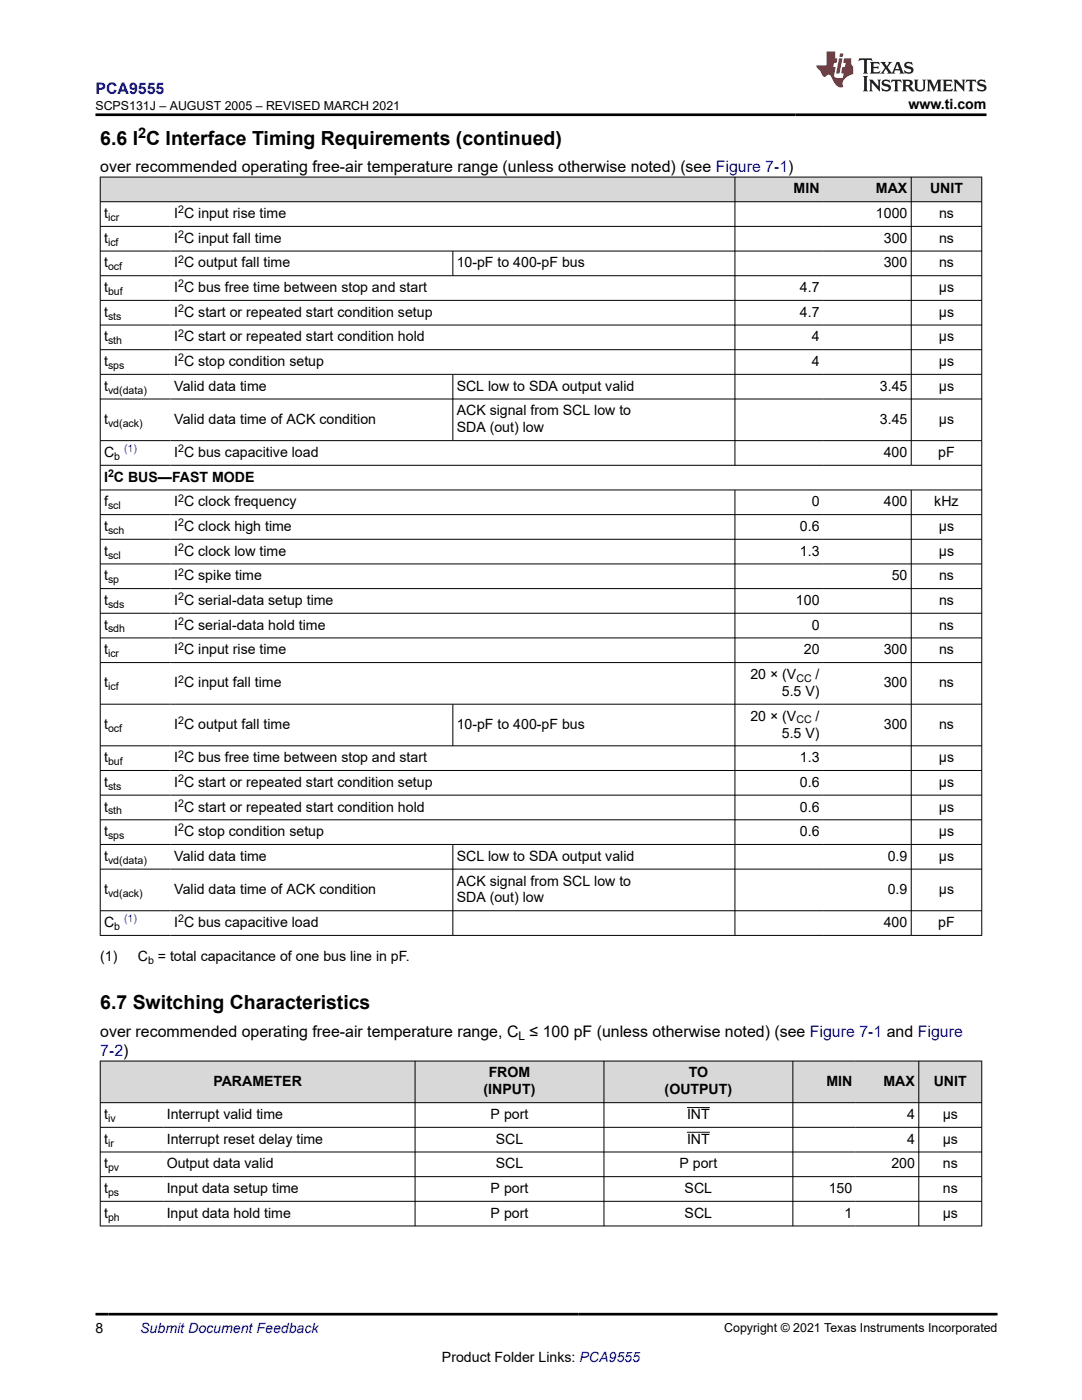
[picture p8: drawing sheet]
<svg xmlns="http://www.w3.org/2000/svg" width="216mm" height="279mm" viewBox="0 0 216 279" stroke-linecap="round" stroke-linejoin="round" font-family="sans-serif">
<defs><g id="words">
<g font-size="3.9">
<text x="20" y="28.8">6.6 I C Interface Timing Requirements (continued)</text>
<text x="20" y="201.5">6.7 Switching Characteristics</text>
</g>
<g font-size="3.2" fill="#00f">
<text x="19" y="18.7">PCA9555</text>
<text x="20" y="210.7">7-2)</text>
</g>
<g font-size="3.2">
<text x="20" y="34.3">over recommended operating free-air temperature range (unless otherwise noted) (see Figure 7-1)</text>
<text x="20" y="206.9">over recommended operating free-air temperature range, C ≤ 100 pF (unless otherwise noted) (see Figure 7-1 and Figure</text>
</g>
<text font-size="2.9" x="27.6" y="27.6">2</text>
<g font-size="2.8">
<text x="181.3" y="21.8">www.ti.com</text>
<text x="158.4" y="38.6">MIN</text>
<text x="174.8" y="38.6">MAX</text>
<text x="185.6" y="38.6">UNIT</text>
<text x="20.8" y="43.5">t</text>
<text x="34.8" y="43.5">I C input rise time</text>
<text x="174.8" y="43.5">1000</text>
<text x="187.4" y="43.5">ns</text>
<text x="20.8" y="48.5">t</text>
<text x="20.8" y="53.4">t</text>
<text x="34.8" y="48.5">I C input fall time</text>
<text x="34.8" y="53.4">I C output fall time</text>
<text x="91.1" y="53.4">10-pF to 400-pF bus</text>
<text x="176.4" y="53.4">300</text>
<text x="176.4" y="48.5">300</text>
<text x="187.4" y="53.4">ns</text>
<text x="187.4" y="48.5">ns</text>
<text x="20.8" y="58.3">t</text>
<text x="34.8" y="58.3">I C bus free time between stop and start</text>
<text x="159.6" y="58.3">4.7</text>
<text x="187.3" y="58.3">µs</text>
<text x="20.8" y="63.2">t</text>
<text x="34.8" y="63.2">I C start or repeated start condition setup</text>
<text x="159.6" y="63.2">4.7</text>
<text x="187.3" y="63.2">µs</text>
<text x="20.8" y="68.1">t</text>
<text x="34.8" y="68.1">I C start or repeated start condition hold</text>
<text x="162" y="68.1">4</text>
<text x="187.3" y="68.1">µs</text>
<text x="20.8" y="73.1">t</text>
<text x="20.8" y="78">t</text>
<text x="34.8" y="73.1">I C stop condition setup</text>
<text x="34.8" y="78">Valid data time</text>
<text x="91.1" y="78">SCL low to SDA output valid</text>
<text x="162" y="73.1">4</text>
<text x="175.6" y="78">3.45</text>
<text x="187.3" y="73.1">µs</text>
<text x="187.3" y="78">µs</text>
<text x="91.1" y="82.9">ACK signal from SCL low to</text>
<text x="20.8" y="84.6">t</text>
<text x="34.8" y="84.6">Valid data time of ACK condition</text>
<text x="91.1" y="86.3">SDA (out) low</text>
<text x="175.6" y="84.6">3.45</text>
<text x="187.3" y="84.6">µs</text>
<text x="20.8" y="91.2">C</text>
<text x="34.8" y="91.2">I C bus capacitive load</text>
<text x="176.4" y="91.2">400</text>
<text x="187.2" y="91.2">pF</text>
<text x="20.8" y="96.1">I C BUS—FAST MODE</text>
<text x="20.8" y="101.1">f</text>
<text x="34.8" y="101.1">I C clock frequency</text>
<text x="162" y="101.1">0</text>
<text x="176.4" y="101.1">400</text>
<text x="186.4" y="101.1">kHz</text>
<text x="20.8" y="106">t</text>
<text x="34.8" y="106">I C clock high time</text>
<text x="159.6" y="106">0.6</text>
<text x="187.3" y="106">µs</text>
<text x="20.8" y="110.9">t</text>
<text x="34.8" y="110.9">I C clock low time</text>
<text x="159.6" y="110.9">1.3</text>
<text x="187.3" y="110.9">µs</text>
<text x="20.8" y="115.8">t</text>
<text x="34.8" y="115.8">I C spike time</text>
<text x="177.9" y="115.8">50</text>
<text x="187.4" y="115.8">ns</text>
<text x="20.8" y="120.7">t</text>
<text x="20.8" y="125.7">t</text>
<text x="34.8" y="125.7">I C serial-data hold time</text>
<text x="34.8" y="120.7">I C serial-data setup time</text>
<text x="158.8" y="120.7">100</text>
<text x="162" y="125.7">0</text>
<text x="187.4" y="120.7">ns</text>
<text x="187.4" y="125.7">ns</text>
<text x="20.8" y="130.6">t</text>
<text x="34.8" y="130.6">I C input rise time</text>
<text x="160.4" y="130.6">20</text>
<text x="176.4" y="130.6">300</text>
<text x="187.4" y="130.6">ns</text>
<text x="20.8" y="137.2">t</text>
<text x="34.8" y="137.2">I C input fall time</text>
<text x="149.7" y="135.5">20 × (V</text>
<text x="162.7" y="135.5">/</text>
<text x="176.4" y="137.2">300</text>
<text x="187.4" y="137.2">ns</text>
<text x="149.7" y="143.8">20 × (V</text>
<text x="156" y="138.9">5.5 V)</text>
<text x="162.7" y="143.8">/</text>
<text x="20.8" y="145.5">t</text>
<text x="34.8" y="145.5">I C output fall time</text>
<text x="91.1" y="145.5">10-pF to 400-pF bus</text>
<text x="156" y="147.2">5.5 V)</text>
<text x="176.4" y="145.5">300</text>
<text x="187.4" y="145.5">ns</text>
<text x="20.8" y="152.1">t</text>
<text x="34.8" y="152.1">I C bus free time between stop and start</text>
<text x="159.6" y="152.1">1.3</text>
<text x="187.3" y="152.1">µs</text>
<text x="20.8" y="162">t</text>
<text x="20.8" y="157">t</text>
<text x="34.8" y="162">I C start or repeated start condition hold</text>
<text x="34.8" y="157">I C start or repeated start condition setup</text>
<text x="159.6" y="162">0.6</text>
<text x="159.6" y="157">0.6</text>
<text x="187.3" y="157">µs</text>
<text x="187.3" y="162">µs</text>
<text x="20.8" y="166.9">t</text>
<text x="34.8" y="166.9">I C stop condition setup</text>
<text x="159.6" y="166.9">0.6</text>
<text x="187.3" y="166.9">µs</text>
<text x="20.8" y="171.8">t</text>
<text x="34.8" y="171.8">Valid data time</text>
<text x="91.1" y="171.8">SCL low to SDA output valid</text>
<text x="177.1" y="171.8">0.9</text>
<text x="187.3" y="171.8">µs</text>
<text x="20.8" y="178.4">t</text>
<text x="34.8" y="178.4">Valid data time of ACK condition</text>
<text x="91.1" y="176.7">ACK signal from SCL low to</text>
<text x="177.1" y="178.4">0.9</text>
<text x="187.3" y="178.4">µs</text>
<text x="20.8" y="185">C</text>
<text x="34.8" y="185">I C bus capacitive load</text>
<text x="91.1" y="180.1">SDA (out) low</text>
<text x="176.4" y="185">400</text>
<text x="187.2" y="185">pF</text>
<text x="20" y="191.8">(1)</text>
<text x="27.5" y="191.8">C = total capacitance of one bus line in pF.</text>
<text x="97.5" y="215">FROM</text>
<text x="137.4" y="215">TO</text>
<text x="42.6" y="216.7">PARAMETER</text>
<text x="96.5" y="218.4">(INPUT)</text>
<text x="132.6" y="218.4">(OUTPUT)</text>
<text x="164.9" y="216.7">MIN</text>
<text x="176.3" y="216.7">MAX</text>
<text x="186.3" y="216.7">UNIT</text>
<text x="20.8" y="223.3">t</text>
<text x="33.3" y="223.3">Interrupt valid time</text>
<text x="97.9" y="223.3">P port</text>
<text x="137.1" y="223.3">INT</text>
<text x="181" y="223.3">4</text>
<text x="188.1" y="223.3">μs</text>
<text x="20.8" y="228.3">t</text>
<text x="20.8" y="233.2">t</text>
<text x="33.3" y="233.2">Output data valid</text>
<text x="33.3" y="228.3">Interrupt reset delay time</text>
<text x="98.9" y="233.2">SCL</text>
<text x="98.9" y="228.3">SCL</text>
<text x="135.6" y="233.2">P port</text>
<text x="137.1" y="228.3">INT</text>
<text x="177.9" y="233.2">200</text>
<text x="181" y="228.3">4</text>
<text x="188.1" y="228.3">μs</text>
<text x="188.1" y="233.2">ns</text>
<text x="20.8" y="238.1">t</text>
<text x="33.3" y="238.1">Input data setup time</text>
<text x="97.9" y="238.1">P port</text>
<text x="136.6" y="238.1">SCL</text>
<text x="165.4" y="238.1">150</text>
<text x="188.1" y="238.1">ns</text>
<text x="20.8" y="243">t</text>
<text x="33.3" y="243">Input data hold time</text>
<text x="97.9" y="243">P port</text>
<text x="136.6" y="243">SCL</text>
<text x="168.5" y="243">1</text>
<text x="188.1" y="243">μs</text>
<text x="19" y="266.1">8</text>
<text x="88.2" y="271.7">Product Folder Links: PCA9555</text>
</g>
<text font-size="2.8" fill="#00f" x="28" y="266.1">Submit Document Feedback</text>
<g font-size="2.5">
<text x="19" y="21.9">SCPS131J – AUGUST 2005 – REVISED MARCH 2021</text>
<text x="144.5" y="265.8">Copyright © 2021 Texas Instruments Incorporated</text>
</g>
<text font-size="2.4" x="103.5" y="207.5">L</text>
<g font-size="2.1">
<text x="21.6" y="44.1">icr</text>
<text x="35.6" y="42.6">2</text>
<text x="35.6" y="47.5">2</text>
<text x="21.6" y="49">icf</text>
<text x="21.6" y="53.9">ocf</text>
<text x="35.6" y="52.4">2</text>
<text x="21.6" y="58.9">buf</text>
<text x="35.6" y="57.4">2</text>
<text x="21.6" y="63.8">sts</text>
<text x="35.6" y="62.3">2</text>
<text x="21.6" y="68.7">sth</text>
<text x="35.6" y="67.2">2</text>
<text x="21.6" y="73.6">sps</text>
<text x="35.6" y="72.1">2</text>
<text x="21.6" y="78.5">vd(data)</text>
<text x="21.6" y="85.2">vd(ack)</text>
<text x="21.6" y="95.2">2</text>
<text x="22.8" y="91.8">b</text>
<text x="35.6" y="90.3">2</text>
<text x="21.6" y="101.6">scl</text>
<text x="35.6" y="100.1">2</text>
<text x="21.6" y="106.5">sch</text>
<text x="35.6" y="105">2</text>
<text x="21.6" y="111.5">scl</text>
<text x="35.6" y="110">2</text>
<text x="21.6" y="116.4">sp</text>
<text x="35.6" y="114.9">2</text>
<text x="35.6" y="119.8">2</text>
<text x="21.6" y="121.3">sds</text>
<text x="35.6" y="124.7">2</text>
<text x="21.6" y="126.2">sdh</text>
<text x="21.6" y="131.1">icr</text>
<text x="35.6" y="129.6">2</text>
<text x="21.6" y="137.8">icf</text>
<text x="35.6" y="136.3">2</text>
<text x="158.9" y="136.1">CC</text>
<text x="21.6" y="146.1">ocf</text>
<text x="35.6" y="144.6">2</text>
<text x="158.9" y="144.4">CC</text>
<text x="21.6" y="152.7">buf</text>
<text x="35.6" y="151.2">2</text>
<text x="21.6" y="157.6">sts</text>
<text x="35.6" y="161">2</text>
<text x="35.6" y="156.1">2</text>
<text x="21.6" y="167.4">sps</text>
<text x="21.6" y="162.5">sth</text>
<text x="35.6" y="165.9">2</text>
<text x="21.6" y="172.4">vd(data)</text>
<text x="21.6" y="179">vd(ack)</text>
<text x="22.8" y="185.6">b</text>
<text x="35.6" y="184.1">2</text>
<text x="29.5" y="192.4">b</text>
<text x="21.6" y="223.9">iv</text>
<text x="21.6" y="228.8">ir</text>
<text x="21.6" y="233.7">pv</text>
<text x="21.6" y="238.7">ps</text>
<text x="21.6" y="243.6">ph</text>
</g>
<g font-size="2.1" fill="#00f">
<text x="24.8" y="90.3">(1)</text>
<text x="24.8" y="184.1">(1)</text>
</g>
</g></defs>
<g fill="#d8d8d8">
<path d="M20 35.3h175.9v5h-175.9z" fill-rule="evenodd"/>
<path d="M20.1 35.4h126.5v4.8h-126.5z" fill-rule="evenodd"/>
<path d="M146.7 35.4h17.5v4.8h-17.5z" fill-rule="evenodd"/>
<path d="M164.2 35.4h17.6v4.8h-17.6z" fill-rule="evenodd"/>
<path d="M181.9 35.4h13.9v4.8h-13.9z" fill-rule="evenodd"/>
</g>
<g fill="none" stroke="#000" stroke-width=".2">
<path d="M19.9 35.3h176.1M20 35.3v151.4M146.6 35.3v57.6M181.8 35.3v57.6M195.9 35.3v151.4M19.9 40.3h176.1M19.9 45.2h176.1M19.9 50.1h176.1M19.9 55h176.1M19.9 59.9h176.1M90.4 50.1v5M19.9 64.9h176.1"/>
<path d="M19.9 69.8h176.1M19.9 74.7h176.1M19.9 79.6h176.1M90.4 74.7v13.3M19.9 87.9h176.1M19.9 92.9h176.1M19.9 97.8h176.1M146.6 97.8v88.9M181.8 97.8v88.9M19.9 102.7h176.1M19.9 107.6h176.1M19.9 112.5h176.1"/>
<path d="M19.9 117.5h176.1M19.9 122.4h176.1M19.9 127.3h176.1M19.9 132.2h176.1M19.9 140.5h176.1M19.9 148.8h176.1M19.9 153.8h176.1M19.9 158.7h176.1M90.4 140.5v8.4M19.9 163.6h176.1M19.9 168.5h176.1M19.9 173.5h176.1"/>
<path d="M90.4 168.5v18.2M19.9 181.8h176.1M19.9 186.7h176.1"/>
</g>
<g fill="#d8d8d8">
<path d="M20 211.8h175.9v8.3h-175.9z" fill-rule="evenodd"/>
<path d="M20.1 211.8h62.7v8.2h-62.7z" fill-rule="evenodd"/>
<path d="M82.9 211.8h37.6v8.2h-37.6z" fill-rule="evenodd"/>
<path d="M120.6 211.8h37.5v8.2h-37.5z" fill-rule="evenodd"/>
<path d="M158.3 211.8h12.5v8.2h-12.5z" fill-rule="evenodd"/>
<path d="M170.8 211.8h12.5v8.2h-12.5z" fill-rule="evenodd"/>
<path d="M183.4 211.8h12.4v8.2h-12.4z" fill-rule="evenodd"/>
</g>
<g fill="none" stroke="#000" stroke-width=".2">
<path d="M19.9 211.8h176.1M20 211.7v33M82.8 211.7v33M120.5 211.7v33M158.2 211.7v33M183.3 211.7v33M195.9 211.7v33M19.9 220.1h176.1M19.9 225h176.1M19.9 229.9h176.1M19.9 234.8h176.1M19.9 239.7h176.1"/>
<path d="M137.1 221h4.5M137.1 226h4.5M19.9 244.7h176.1"/>
</g>
<path d="M171.5 11.6l-.2 .6 .5-.2h.6v.1v2.2l-.2 .4h1l-.2-.4v-2.2v-.1h.5l.6 .2-.2-.6zM173.6 12.4l.2 .3v1.6l-.2 .4h1.9l.1-.6a1.08 1.08 0 0 1-1.3 .2v-.7h.6l.4 .2v-.7l-.4 .2h-.6v-.5l.2-.2a1 1 0 0 1 1 .3l-.1-.5zM175.7 12.4l.9 1.1-1 1.2h.9l-.2-.2 .5-.8 .4 .8-.2 .2h1.6l-.2-.2 .2-.5h.9l.1 .5-.1 .2h.9l-.2-.4-.8-1.9h-.5l-.9 2.1-.9-1.1 .9-1h-.8l.2 .2-.4 .6-.4-.6 .2-.2zM179 12.8l.4 1h-.7zM180.7 12.5a.65 .65 0 0 0-.2 .7 .65 .65 0 0 0 .6 .5l.6 .1 .1 .3a.79 .79 0 0 1-.7 .4 .79 .79 0 0 1-.7-.5l.1 .7 .2-.1a.93 .93 0 0 0 1.1 0 .93 .93 0 0 0 .4-.9 1.46 1.46 0 0 0-1.2-.6l-.1-.3a1.09 1.09 0 0 1 1.2 .2l-.2-.6-.1 .1-.5-.2zM172.2 15.2l.2 .4v2.2l-.2 .4h1l-.2-.4v-2.2l.2-.4zM173.4 15.9l.2 .4v1.5l-.2 .4h.8l-.3-.4 .1-1.3 1.6 1.8v-2l.2-.4h-.7l.1 .2 .1 1.1-1.2-1.3zM176.2 16a.65 .65 0 0 0-.2 .8 .65 .65 0 0 0 .6 .4l.6 .2 .1 .2a.79 .79 0 0 1-.7 .4 .79 .79 0 0 1-.7-.5l.1 .7 .2-.1a.93 .93 0 0 0 1.1 .1 .93 .93 0 0 0 .4-1 1.46 1.46 0 0 0-1.2-.5l-.1-.4a1.09 1.09 0 0 1 1.2 .2l-.1-.6-.2 .1-.5-.1zM177.9 15.9l-.1 .6a.63 .63 0 0 1 .8-.3v1.6l-.3 .4h1l-.2-.4v-1.6a.66 .66 0 0 1 .8 .3l-.1-.6zM180 15.9l.2 .4v1.5l-.2 .4h1l-.2-.2-.1-.7h.5l.1 .2a.79 .79 0 0 0 1.2 .6l-1-.9a.61 .61 0 0 0 .6-.6 .61 .61 0 0 0-.5-.7zM180.8 16.2h.1a.47 .47 0 0 1 .5 .1 .47 .47 0 0 1 .1 .5l-.1 .1-.7 .1zM182.3 15.9l.2 .2a2.27 2.27 0 0 0 .4 2 1.04 1.04 0 0 0 1.7-.7v-1.3l.2-.2h-.8l.2 .4v1.1a.6 .6 0 0 1-.6 .6 .6 .6 0 0 1-.6-.6v-1.1l.3-.4zM184.9 15.9l.2 .4v1.5l-.2 .4h.8l-.3-.4v-1.4l.9 1.9 .9-1.9v1.4l-.3 .4h1l-.2-.4v-1.5l.2-.4h-.8l-.7 1.5-.6-1.5zM188.1 15.9l.2 .4v1.5l-.2 .4h1.9l.1-.6a1.09 1.09 0 0 1-1.3 .2v-.7h.6l.4 .2v-.6l-.4 .2h-.6v-.6l.2-.1a1.01 1.01 0 0 1 1 .3l-.1-.6zM190.2 15.9l.3 .4v1.5l-.3 .4h.8l-.2-.4v-1.3l1.6 1.8v-2l.2-.4h-.7l.2 .2v1.1l-1.2-1.3zM192.8 15.9l-.1 .6a.63 .63 0 0 1 .8-.3v1.6l-.3 .4h1l-.2-.4v-1.6a.66 .66 0 0 1 .8 .3l-.1-.6zM195.2 16a.65 .65 0 0 0-.2 .8 .65 .65 0 0 0 .6 .4l.6 .2 .2 .2a.79 .79 0 0 1-.7 .4 .79 .79 0 0 1-.7-.5l.1 .7 .2-.1a.93 .93 0 0 0 1 .1 .93 .93 0 0 0 .5-1 1.46 1.46 0 0 0-1.3-.5v-.4a1.09 1.09 0 0 1 1.2 .2l-.2-.6-.2 .1-.5-.1z" fill="#231f20"/>
<path d="M164.9 10.3v2.7h-2l.1 .4 .8 1a.95 .95 0 0 0 1 .9 .59 .59 0 0 1 .5-.4 .59 .59 0 0 1 .5 .3l.4 .8a1.59 1.59 0 0 0 2.1 1.4 1.61 1.61 0 0 1 1-2.3l1-.3-.1-1.5a1.59 1.59 0 0 1-.3-1.7h-1.5l-.2 .9h.6l-.2 .9h-.5l-.2 .9v.3l.4 .1-.1 .9h-.7a.73 .73 0 0 1-1-.7l.3-1.5h-.5l.1-.9h.5l.2-.9h-.5v-1.3zM167.4 11.6l-.6 3.1h.7l.6-3.1zM167.6 10.7l-.1 .6h.7l.1-.6z" fill="#ed1c24"/>
<path d="M19 22.9h177.8M19 262.3h180" fill="none" stroke="#000" stroke-width=".53"/>
<use href="#words"/>
</svg>
